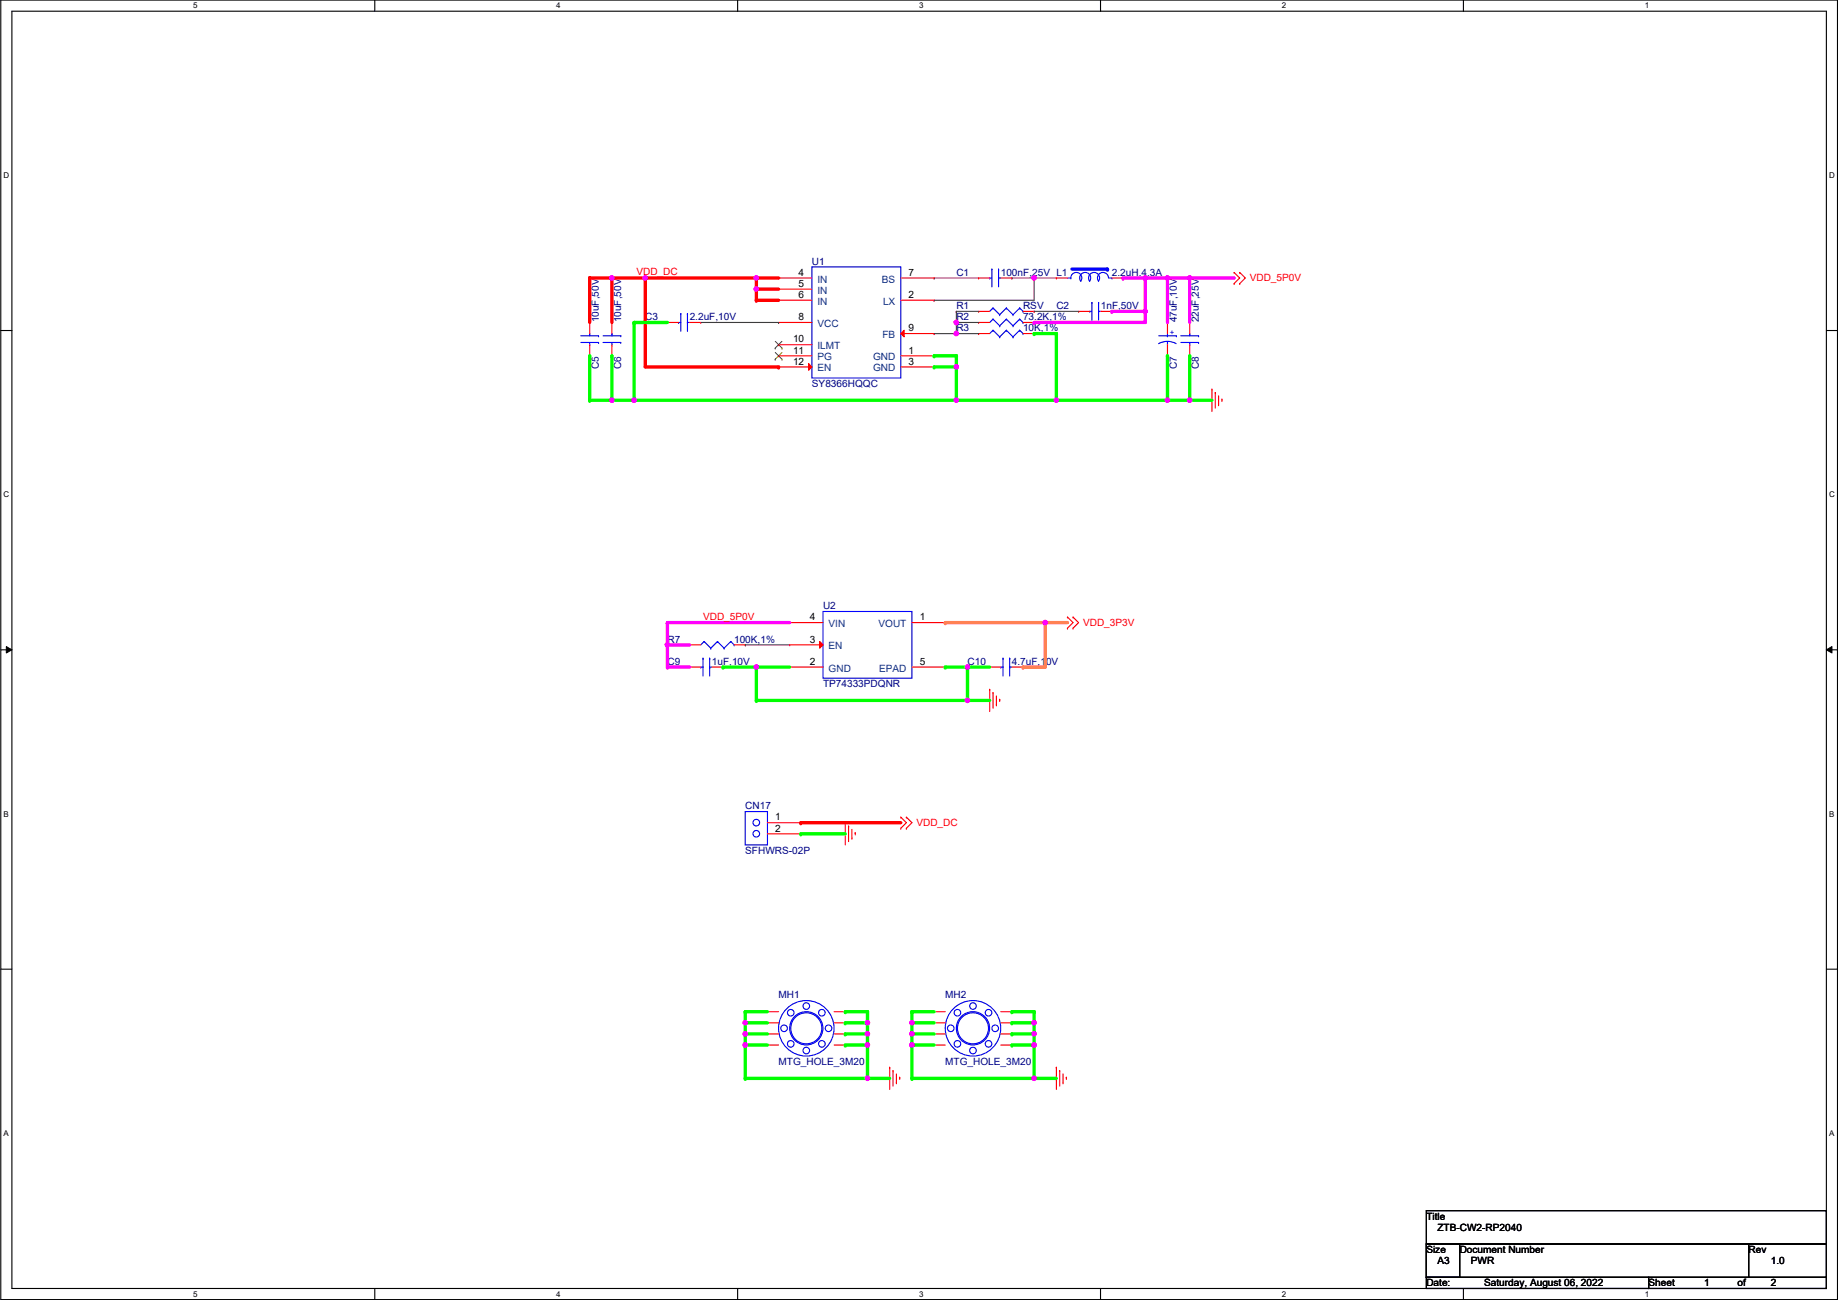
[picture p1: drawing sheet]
<svg xmlns="http://www.w3.org/2000/svg" width="420mm" height="297mm" viewBox="0 0 420 297" stroke-linecap="round" stroke-linejoin="round" font-family="sans-serif">
<defs><g id="words">
<g font-size="2.3" fill="#f00">
<text x="145.5" y="62.9">VDD_DC</text>
<text x="285.7" y="64.3">VDD_5P0V</text>
<text x="160.7" y="141.6">VDD_5P0V</text>
<text x="247.6" y="143">VDD_3P3V</text>
<text x="209.5" y="188.8">VDD_DC</text>
</g>
<g font-size="2.3">
<text x="182.6" y="63">4</text>
<text x="182.6" y="65.5">5</text>
<text x="207.7" y="63">7</text>
<text x="182.6" y="68.1">6</text>
<text x="207.7" y="68.1">2</text>
<text x="182.6" y="73.2">8</text>
<text x="207.7" y="75.7">9</text>
<text x="181.3" y="78.2">10</text>
<text x="181.3" y="80.8">11</text>
<text x="181.3" y="83.3">12</text>
<text x="207.7" y="80.8">1</text>
<text x="207.7" y="83.3">3</text>
<text x="185.1" y="141.7">4</text>
<text x="210.2" y="141.7">1</text>
<text x="185.1" y="146.8">3</text>
<text x="185.1" y="151.9">2</text>
<text x="210.2" y="151.9">5</text>
<text x="177.2" y="187.5">1</text>
<text x="177.2" y="190">2</text>
<text x="326.1" y="278.7">Title</text>
<text x="328.6" y="281.2">ZTB-CW2-RP2040</text>
<text x="326.1" y="286.3">Size</text>
<text x="333.7" y="286.3">Document Number</text>
<text x="399.7" y="286.3">Rev</text>
<text x="326.1" y="293.9">Date:</text>
<text x="328.6" y="288.8">A3</text>
<text x="336.2" y="288.8">PWR</text>
<text x="339.3" y="293.9">Saturday, August 06, 2022</text>
<text x="376.9" y="293.9">Sheet</text>
<text x="389.6" y="293.9">1</text>
<text x="397.2" y="293.9">of</text>
<text x="404.8" y="293.9">2</text>
<text x="404.8" y="288.8">1.0</text>
</g>
<g font-size="2.3" fill="#000080">
<text x="185.6" y="60.5">U1</text>
<text x="218.6" y="63">C1</text>
<text x="228.8" y="63">100nF,25V L1</text>
<text x="254.2" y="63">2.2uH,4.3A</text>
<text x="218.6" y="70.7">R1</text>
<text x="233.9" y="70.7">RSV</text>
<text x="241.5" y="70.7">C2</text>
<text x="251.6" y="70.7">1nF,50V</text>
<text x="136.9" y="73.7" transform="rotate(-90 136.9 73.7)">10uF,50V</text>
<text x="142" y="73.7" transform="rotate(-90 142 73.7)">10uF,50V</text>
<text x="147.5" y="73.2">C3</text>
<text x="157.7" y="73.2">2.2uF,10V</text>
<text x="218.6" y="75.7">R3</text>
<text x="218.6" y="73.2">R2</text>
<text x="233.9" y="75.7">10K,1%</text>
<text x="233.9" y="73.2">73.2K,1%</text>
<text x="269" y="73.7" transform="rotate(-90 269 73.7)">47uF,10V</text>
<text x="274.1" y="73.7" transform="rotate(-90 274.1 73.7)">22uF,25V</text>
<text x="136.9" y="84.3" transform="rotate(-90 136.9 84.3)">C5</text>
<text x="142" y="84.3" transform="rotate(-90 142 84.3)">C6</text>
<text x="185.6" y="88.4">SY8366HQQC</text>
<text x="269" y="84.3" transform="rotate(-90 269 84.3)">C7</text>
<text x="274.1" y="84.3" transform="rotate(-90 274.1 84.3)">C8</text>
<text x="188.1" y="139.2">U2</text>
<text x="152.6" y="146.9">R7</text>
<text x="167.8" y="146.9">100K,1%</text>
<text x="152.6" y="151.9">C9</text>
<text x="162.7" y="151.9">1uF,10V</text>
<text x="221.2" y="151.9">C10</text>
<text x="231.3" y="151.9">4.7uF,10V</text>
<text x="188.1" y="157">TP74333PDQNR</text>
<text x="170.4" y="185">CN17</text>
<text x="170.4" y="195.1">SFHWRS-02P</text>
<text x="178" y="228.1">MH1</text>
<text x="216.1" y="228.1">MH2</text>
<text x="178" y="243.4">MTG_HOLE_3M20</text>
<text x="216.1" y="243.4">MTG_HOLE_3M20</text>
</g>
<g font-size="2.3" fill="#004080">
<text x="186.9" y="64.6">IN</text>
<text x="201.6" y="64.6">BS</text>
<text x="186.9" y="67.1">IN</text>
<text x="186.9" y="69.6">IN</text>
<text x="201.9" y="69.6">LX</text>
<text x="186.9" y="74.7">VCC</text>
<text x="201.7" y="77.3">FB</text>
<text x="186.9" y="79.8">ILMT</text>
<text x="186.9" y="82.3">PG</text>
<text x="199.6" y="82.3">GND</text>
<text x="186.9" y="84.9">EN</text>
<text x="199.6" y="84.9">GND</text>
<text x="189.4" y="143.3">VIN</text>
<text x="200.8" y="143.3">VOUT</text>
<text x="189.4" y="148.4">EN</text>
<text x="189.4" y="153.5">GND</text>
<text x="201" y="153.5">EPAD</text>
</g>
<g font-size="1.8">
<text x="44.2" y="1.9">5</text>
<text x="127.1" y="1.9">4</text>
<text x="210.1" y="1.9">3</text>
<text x="293" y="1.9">2</text>
<text x="376" y="1.9">1</text>
<text x=".8" y="40.7">D</text>
<text x="418.1" y="40.7">D</text>
<text x=".8" y="113.6">C</text>
<text x="418.1" y="113.6">C</text>
<text x=".8" y="186.6">B</text>
<text x="418.1" y="186.6">B</text>
<text x=".8" y="259.5">A</text>
<text x="418.1" y="259.5">A</text>
<text x="44.2" y="296.3">5</text>
<text x="127.1" y="296.3">4</text>
<text x="210.1" y="296.3">3</text>
<text x="293" y="296.3">2</text>
<text x="376" y="296.3">1</text>
</g>
<text font-size="1.8" fill="#00f" x="267.4" y="76.5">+</text>
</g></defs>
<path d="M.2 0h419.8v296.9h-419.8zM2.7 2.6h414.8v291.8h-414.8z" fill="none" stroke="#000" stroke-width=".25"/>
<g fill="#fff">
<path d="M44.2 .3h1v2h-1z"/>
<path d="M44.2 294.7h1v2h-1z"/>
</g>
<path d="M85.7 0v2.6M85.7 294.4v2.5" fill="none" stroke="#000" stroke-width=".25"/>
<g fill="#fff">
<path d="M127.1 .3h1v2h-1z"/>
<path d="M127.1 294.7h1v2h-1z"/>
</g>
<path d="M168.6 0v2.6M168.6 294.4v2.5" fill="none" stroke="#000" stroke-width=".25"/>
<g fill="#fff">
<path d="M210.1 .3h1v2h-1z"/>
<path d="M210.1 294.7h1v2h-1z"/>
</g>
<path d="M251.6 0v2.6M251.6 294.4v2.5" fill="none" stroke="#000" stroke-width=".25"/>
<g fill="#fff">
<path d="M293 .3h1v2h-1z"/>
<path d="M293 294.7h1v2h-1z"/>
</g>
<path d="M334.5 0v2.6M334.5 294.4v2.5" fill="none" stroke="#000" stroke-width=".25"/>
<g fill="#fff">
<path d="M376 .3h1v2h-1z"/>
<path d="M376 294.7h1v2h-1z"/>
<path d="M.8 39h1.3v2.1h-1.3z"/>
<path d="M418.1 39h1.3v2.1h-1.3z"/>
<path d="M.8 112h1.3v2h-1.3z"/>
<path d="M418.1 112h1.3v2h-1.3z"/>
</g>
<path d="M.2 75.5h2.5M417.5 75.5h2.5" fill="none" stroke="#000" stroke-width=".25"/>
<g fill="#fff">
<path d="M.8 185h1.2v2h-1.2z"/>
<path d="M418.1 185h1.2v2h-1.2z"/>
</g>
<path d="M.2 148.5h2.5M417.5 148.5h2.5" fill="none" stroke="#000" stroke-width=".25"/>
<path d="M1.4 147.7l1.3 .8-1.3 .7zM417.5 148.5l1.3-.8v1.5z" fill="#000"/>
<path d="M1.4 147.7l1.3 .8-1.3 .7zM417.5 148.5l1.3-.8v1.5z" fill="none" stroke="#000" stroke-width=".23"/>
<g fill="#fff">
<path d="M.8 257.9h1.2v2h-1.2z"/>
<path d="M418.1 257.9h1.2v2h-1.2z"/>
</g>
<path d="M.2 221.4h2.5M417.5 221.4h2.5M326.1 276.6h91.4v7.6h-91.4zM326.1 284.2h7.6v7.7h-7.6zM326.1 284.2h73.6v7.7h-73.6zM326.1 291.9h50.8v2.5h-50.8zM376.9 291.9h40.6v2.5h-40.6zM399.7 284.2h17.8v7.7h-17.8z" fill="none" stroke="#000" stroke-width=".25"/>
<g fill="none" stroke="#f00" stroke-width=".25">
<path d="M134.8 73.7h.1M134.8 73.7v2.5M134.8 78.8v2.5M223.7 76.2h.1M223.7 76.2h2.5M233.9 76.2h2.5M236.4 76.2h.1M266.9 73.7h.1M266.9 73.7v2.5M266.9 78.8v2.5M272 73.7h.1M272 73.7v2.5"/>
<path d="M272 78.8v2.5M282.1 62.3h.1M282.1 64.8h.1M282.1 62.3l1.3 1.2-1.3 1.3M283.4 62.3h.1M283.4 64.8h.1M283.4 62.3l1.3 1.2-1.3 1.3M134.8 81.3h.1M266.9 81.3h.1M272 81.3h.1M277 88.9h.1M277 88.9v5.1"/>
<path d="M277.8 89.7h.1M277.8 89.7v3.5M278.6 92.5h.1M278.6 90.4v2.1M279.3 91.2h.1M279.3 91.2v.5M157.7 147.3h.1M157.7 147.3h2.5M167.8 147.3h2.6M170.4 147.3h.1M180.5 152.4h.1M180.5 152.4h7.6"/>
<path d="M208.5 142.3h7.6M216.1 142.3h.1M226.2 157.5h.1M226.2 157.5v5.1M227 158.3h.1M227 158.3v3.5M227.8 159v2.1M228.5 159.8h.1M228.5 159.8v.5M244 141h.1M244 143.5h.1M244 141l1.3 1.3-1.3 1.2"/>
<path d="M245.3 141h.1M245.3 143.5h.1M245.3 141l1.3 1.3-1.3 1.2M227.8 161.1h.1M193.2 188h.1M193.2 188v5.1M194 188.7h.1M194 188.7v3.6M194.7 191.5h.1M194.7 189.5v2M195.5 190.3h.1M195.5 190.3v.5"/>
<path d="M205.9 186.7h.1M205.9 189.3h.1M205.9 186.7l1.3 1.3-1.3 1.3M207.2 186.7h.1M207.2 189.3h.1M207.2 186.7l1.3 1.3-1.3 1.3M213.5 231.2h.1M213.5 233.7h.1M213.5 236.2h.1M213.5 238.8h.1M213.5 231.2h2.6M213.5 233.7h2.6"/>
<path d="M213.5 236.2h2.6M213.5 238.8h2.6M228.8 231.2h2.5M228.8 233.7h2.5M228.8 236.2h2.5M228.8 238.8h2.5M231.3 238.8h.1M231.3 236.2h.1M231.3 233.7h.1M231.3 231.2h.1M203.4 243.9h.1M203.4 243.9v5"/>
<path d="M204.1 244.6h.1M204.1 244.6v3.6M204.9 247.4h.1M204.9 245.4v2M205.7 246.1h.1M205.7 246.1v.6M241.5 243.9h.1M241.5 243.9v5M242.2 244.6h.1M242.2 244.6v3.6M243 247.4h.1M243 245.4v2"/>
<path d="M243.8 246.1h.1M243.8 246.1v.6"/>
</g>
<g fill="none" stroke="#00f" stroke-width=".25">
<path d="M132.8 78.3h4M132.8 76.7h4M134.8 76.2h.1M134.8 78.8h.1M134.8 76.2v.5M134.8 78.3v.5M136.8 78.3h.1M136.8 76.7h.1M227 75.5h.1M227 75.5l-.8 .7M227 75.5l1.5 1.5M228.5 77h.1"/>
<path d="M230 75.5h.1M230 75.5l-1.5 1.5M230 75.5l1.6 1.5M231.6 77h.1M233.1 75.5h.1M233.1 75.5l-1.5 1.5M233.1 75.5l.8 .7M233.9 76.2h.1M264.8 76.7h4.1M266.9 78l1.2 .2 .8 .3M266.9 78l-1.3 .2-.8 .3M266.9 78.8h.1"/>
<path d="M266.9 76.7h.1M266.9 76.2v.5M266.9 78v.8M268.9 76.7h.1M269.9 78.3h4.1M269.9 76.7h4.1M272 76.2h.1M272 78.8h.1M272 76.2v.5M272 78.3v.5M274 78.3h.1M274 76.7h.1"/>
<path d="M188.1 139.7h20.4v15.3h-20.4zM161 146.6h.1M161 146.6l-.8 .7M161 146.6l1.5 1.5M162.5 148.1h.1M164 146.6h.1M164 146.6l-1.5 1.5M164 146.6l1.5 1.5M165.5 148.1h.1M167.1 146.6h.1M167.1 146.6l-1.6 1.5M167.1 146.6l.7 .7"/>
<path d="M167.8 147.3h.1"/>
<circle cx="217.3" cy="235" r=".76"/>
<circle cx="218.9" cy="238.5" r=".76"/>
<circle cx="218.9" cy="231.4" r=".76"/>
<circle cx="222.4" cy="235" r="3.5"/>
<circle cx="222.4" cy="229.9" r=".76"/>
<circle cx="222.4" cy="235" r="3.8"/>
<circle cx="222.4" cy="235" r="6.3"/>
<circle cx="226" cy="231.4" r=".76"/>
<circle cx="226" cy="238.5" r=".76"/>
<circle cx="227.5" cy="235" r=".76"/>
<circle cx="222.4" cy="240" r=".76"/>
</g>
<path d="M187.4 146.6l.7 .7-.7 .8z" fill="#f00"/>
<g fill="none" stroke="#f00" stroke-width=".25">
<path d="M152.6 73.7h.1M152.6 73.7h2.5M157.7 73.7h2.5M160.2 73.7h.1M223.7 71.1h.1M223.7 71.1h2.5M233.9 71.1h2.5M236.4 71.1h.1M246.6 71.1h.1M246.6 71.1h2.5M251.6 71.1h2.6M254.2 71.1h.1"/>
<path d="M157.7 152.4h.1M157.7 152.4h2.5M162.7 152.4h2.6M165.3 152.4h.1M180.5 147.3h.1M180.5 142.3h.1M180.5 147.3h7.6M180.5 142.3h7.6M187.4 146.6l.7 .7-.7 .8zM208.5 152.4h7.6M216.1 152.4h.1M175.4 231.2h.1"/>
<path d="M175.4 233.7h.1M175.4 236.2h.1M175.4 238.8h.1M175.4 231.2h2.6M175.4 233.7h2.6M175.4 236.2h2.6M175.4 238.8h2.6M190.7 231.2h2.5M190.7 233.7h2.5M190.7 236.2h2.5M190.7 238.8h2.5M193.2 238.8h.1"/>
<path d="M193.2 236.2h.1M193.2 233.7h.1M193.2 231.2h.1"/>
</g>
<g fill="none" stroke="#00f" stroke-width=".25">
<path d="M155.1 73.7h.1M155.1 73.7h.5M155.6 71.6h.1M155.6 71.6v4.1M157.2 71.6h.1M157.2 73.7h.1M157.2 73.7h.5M157.2 71.6v4.1M227 70.4h.1M227 70.4l-.8 .7M227 70.4l1.5 1.5M228.5 71.9h.1"/>
<path d="M230 70.4h.1M230 70.4l-1.5 1.5M230 70.4l1.6 1.5M231.6 71.9h.1M233.1 70.4h.1M233.1 70.4l-1.5 1.5M233.1 70.4l.8 .7M233.9 71.1h.1M244 63.5h.8M244.8 63.5h.1M249.1 71.1h.1M249.1 71.1h.5"/>
<path d="M249.6 69.1h.1M249.6 69.1v4.1M251.1 69.1h.1M251.1 71.1h.1M251.1 71.1h.5M251.1 69.1v4.1M253.4 63.5h.8M254.2 63.5h.1M160.2 152.4h.1M160.2 152.4h.5M160.7 150.4h.1M160.7 150.4v4.1"/>
<path d="M162.2 150.4h.1M162.2 152.4h.1M162.2 152.4h.5M162.2 150.4v4.1"/>
<circle cx="179.2" cy="235" r=".76"/>
<circle cx="180.8" cy="231.4" r=".76"/>
<circle cx="180.8" cy="238.5" r=".76"/>
<circle cx="184.3" cy="235" r="3.5"/>
<circle cx="184.3" cy="229.9" r=".76"/>
<circle cx="184.3" cy="235" r="3.8"/>
<circle cx="184.3" cy="235" r="6.3"/>
<circle cx="187.9" cy="231.4" r=".76"/>
<circle cx="187.9" cy="238.5" r=".76"/>
<circle cx="189.4" cy="235" r=".76"/>
<circle cx="184.3" cy="240" r=".76"/>
</g>
<path d="M245 61.5h8.2" fill="none" stroke="#00f" stroke-width=".76"/>
<circle cx="253.2" cy="61.5" r=".38" fill="#00f"/>
<g fill="none" stroke="#00f" stroke-width=".25">
<path d="M185.6 61h20.3v25.4h-20.3zM226.2 63.5h.1M226.2 63.5h.5M226.7 61.5h.1M226.7 61.5v4.1M228.3 61.5h.1M228.3 63.5h.1M228.3 63.5h.5M228.3 61.5v4.1M244.8 63.5a1.26 1.26 0 0 1 1.6-1.2 1.26 1.26 0 0 1 .6 2 1.26 1.26 0 0 1 .2-1.7 1.26 1.26 0 0 1 1.7 0 1.26 1.26 0 0 1 .2 1.7 1.26 1.26 0 0 1 .1-1.7 1.26 1.26 0 0 1 1.7 0 1.26 1.26 0 0 1 .2 1.7 1.27 1.27 0 0 1 .6-2 1.27 1.27 0 0 1 1.7 1.2M228.8 152.4h.1M228.8 152.4h.5"/>
<path d="M229.3 150.4h.1M229.3 150.4v4.1M230.8 150.4h.1M230.8 152.4h.1M230.8 152.4h.5M230.8 150.4v4.1"/>
</g>
<g fill="none" stroke="#f00" stroke-width=".25">
<path d="M178 63.5h.1M178 66.1h.1M178 68.6h.1M178 73.7h.1M178 63.5h7.6M178 68.6h7.6M178 66.1h7.6M178 73.7h7.6M205.9 63.5h7.6M205.9 68.6h7.6M213.5 68.6h.1M213.5 63.5h.1"/>
<path d="M223.7 63.5h.1M223.7 63.5h2.5M228.8 63.5h2.5M231.3 63.5h.1M241.5 63.5h.1M241.5 63.5h2.5M254.2 63.5h2.5M256.7 63.5h.1M205.9 81.3h7.6M205.9 83.8h7.6M213.5 81.3h.1M213.5 83.8h.1"/>
<path d="M226.2 152.4h.1M226.2 152.4h2.6M231.3 152.4h2.6M233.9 152.4h.1"/>
</g>
<path d="M205.9 76.2l.8-.7v1.5z" fill="#f00"/>
<path d="M178 78.8h.1M178 78.8h7.6M205.9 76.2l.8-.7v1.5zM205.9 76.2h7.6M213.5 76.2h.1M178 81.3h.1M178 81.3h7.6" fill="none" stroke="#f00" stroke-width=".25"/>
<path d="M177.2 79.5h.1M177.2 78l1.6 1.5M178.7 78l-1.5 1.5M178.8 79.5h.1M177.2 82.1h.1M177.2 80.5l1.6 1.6M178.7 80.5l-1.5 1.6M178.8 82.1h.1" fill="none" stroke="#804000" stroke-width=".23"/>
<path d="M184.8 83.1l.8 .7-.8 .8z" fill="#f00"/>
<g fill="none" stroke="#f00" stroke-width=".25">
<path d="M139.9 73.7h.1M139.9 73.7v2.5M139.9 78.8v2.5M223.7 73.7h.1M223.7 73.7h2.5M233.9 73.7h2.5M236.4 73.7h.1M139.9 81.3h.1M178 83.8h.1M178 83.8h7.6M184.8 83.1l.8 .7-.8 .8zM175.4 188h7.7"/>
<path d="M175.4 190.5h7.7M183.1 188h.1M183.1 190.5h.1"/>
</g>
<g fill="none" stroke="#00f" stroke-width=".25">
<path d="M137.8 78.3h4.1M137.8 76.7h4.1M139.9 76.2h.1M139.9 78.8h.1M139.9 76.2v.5M139.9 78.3v.5M141.9 78.3h.1M141.9 76.7h.1M227 72.9h.1M227 72.9l-.8 .8M227 72.9l1.5 1.5M228.5 74.4h.1"/>
<path d="M230 72.9h.1M230 72.9l-1.5 1.5M230 72.9l1.6 1.5M231.6 74.4h.1M233.1 72.9h.1M233.1 72.9l-1.5 1.5M233.1 72.9l.8 .8M233.9 73.7h.1M170.4 185.4h5v7.7h-5z"/>
<circle cx="172.9" cy="188" r=".76"/>
<circle cx="172.9" cy="190.5" r=".76"/>
</g>
<path d="M134.8 63.5v10.2" fill="none" stroke="#f00" stroke-width=".76"/>
<circle cx="134.8" cy="63.5" r=".38" fill="#f00"/>
<path d="M134.8 63.5h5.1" fill="none" stroke="#f00" stroke-width=".76"/>
<circle cx="134.8" cy="63.5" r=".38" fill="#f00"/>
<path d="M139.9 63.5v10.2" fill="none" stroke="#f00" stroke-width=".76"/>
<circle cx="139.9" cy="63.5" r=".38" fill="#f00"/>
<circle cx="139.9" cy="63.5" r=".5" fill="#f0f"/>
<circle cx="139.9" cy="63.5" r=".5" fill="none" stroke="#f0f" stroke-width=".25"/>
<path d="M139.9 63.5h7.6" fill="none" stroke="#f00" stroke-width=".76"/>
<circle cx="139.9" cy="63.5" r=".38" fill="#f00"/>
<path d="M147.5 63.5v20.3" fill="none" stroke="#f00" stroke-width=".76"/>
<circle cx="147.5" cy="63.5" r=".38" fill="#f00"/>
<circle cx="147.5" cy="63.5" r=".5" fill="#f0f"/>
<circle cx="147.5" cy="63.5" r=".5" fill="none" stroke="#f0f" stroke-width=".25"/>
<path d="M147.5 63.5h25.4" fill="none" stroke="#f00" stroke-width=".76"/>
<circle cx="147.5" cy="63.5" r=".38" fill="#f00"/>
<circle cx="172.9" cy="63.5" r=".5" fill="#f0f"/>
<circle cx="172.9" cy="63.5" r=".5" fill="none" stroke="#f0f" stroke-width=".25"/>
<path d="M172.9 63.5v2.6" fill="none" stroke="#f00" stroke-width=".76"/>
<circle cx="172.9" cy="63.5" r=".38" fill="#f00"/>
<circle cx="172.9" cy="66" r=".5" fill="#f0f"/>
<circle cx="172.9" cy="66" r=".5" fill="none" stroke="#f0f" stroke-width=".25"/>
<path d="M172.9 63.5h5.1" fill="none" stroke="#f00" stroke-width=".76"/>
<circle cx="172.9" cy="63.5" r=".38" fill="#f00"/>
<path d="M213.5 63.5h.1M213.5 63.5h10.2M231.3 63.5h.1M231.3 63.5h10.2M236.4 63.5h.1" fill="none" stroke="#800040" stroke-width=".25"/>
<circle cx="236.4" cy="63.5" r=".5" fill="#f0f"/>
<circle cx="236.4" cy="63.5" r=".5" fill="none" stroke="#f0f" stroke-width=".25"/>
<path d="M236.4 63.5h.1M236.4 63.5v5.1" fill="none" stroke="#800040" stroke-width=".25"/>
<path d="M256.7 63.5h5.1" fill="none" stroke="#f0f" stroke-width=".76"/>
<circle cx="256.7" cy="63.5" r=".38" fill="#f0f"/>
<path d="M261.8 63.5v7.6" fill="none" stroke="#f0f" stroke-width=".76"/>
<circle cx="261.8" cy="63.5" r=".38" fill="#f0f"/>
<circle cx="261.8" cy="71.1" r=".5" fill="#f0f"/>
<circle cx="261.8" cy="71.1" r=".5" fill="none" stroke="#f0f" stroke-width=".25"/>
<path d="M261.8 63.5h5.1" fill="none" stroke="#f0f" stroke-width=".76"/>
<circle cx="261.8" cy="63.5" r=".38" fill="#f0f"/>
<circle cx="266.9" cy="63.5" r=".5" fill="#f0f"/>
<circle cx="266.9" cy="63.5" r=".5" fill="none" stroke="#f0f" stroke-width=".25"/>
<circle cx="261.8" cy="63.5" r=".5" fill="#f0f"/>
<circle cx="261.8" cy="63.5" r=".5" fill="none" stroke="#f0f" stroke-width=".25"/>
<path d="M266.9 63.5v10.2" fill="none" stroke="#f0f" stroke-width=".76"/>
<circle cx="266.9" cy="63.5" r=".38" fill="#f0f"/>
<path d="M266.9 63.5h5.1" fill="none" stroke="#f0f" stroke-width=".76"/>
<circle cx="266.9" cy="63.5" r=".38" fill="#f0f"/>
<path d="M272 63.5h10.1" fill="none" stroke="#f0f" stroke-width=".76"/>
<circle cx="272" cy="63.5" r=".38" fill="#f0f"/>
<path d="M272 63.5v10.2" fill="none" stroke="#f0f" stroke-width=".76"/>
<circle cx="272" cy="63.5" r=".38" fill="#f0f"/>
<circle cx="271.9" cy="63.5" r=".5" fill="#f0f"/>
<circle cx="271.9" cy="63.5" r=".5" fill="none" stroke="#f0f" stroke-width=".25"/>
<path d="M172.9 66.1v2.5" fill="none" stroke="#f00" stroke-width=".76"/>
<circle cx="172.9" cy="66.1" r=".38" fill="#f00"/>
<path d="M172.9 66.1h5.1" fill="none" stroke="#f00" stroke-width=".76"/>
<circle cx="172.9" cy="66.1" r=".38" fill="#f00"/>
<path d="M172.9 68.6h5.1" fill="none" stroke="#f00" stroke-width=".76"/>
<circle cx="172.9" cy="68.6" r=".38" fill="#f00"/>
<path d="M213.5 68.6h.1M213.5 68.6h22.9M218.6 71.1h.1M218.6 71.1h5.1M218.6 71.1v2.6M236.4 71.1h.1M236.4 71.1h10.2" fill="none" stroke="#800040" stroke-width=".25"/>
<path d="M254.2 71.1h7.6" fill="none" stroke="#f0f" stroke-width=".76"/>
<circle cx="254.2" cy="71.1" r=".38" fill="#f0f"/>
<path d="M261.8 71.1v2.6" fill="none" stroke="#f0f" stroke-width=".76"/>
<circle cx="261.8" cy="71.1" r=".38" fill="#f0f"/>
<path d="M145 73.7h7.6" fill="none" stroke="#0f0" stroke-width=".76"/>
<circle cx="145" cy="73.7" r=".38" fill="#0f0"/>
<path d="M145 73.7v17.8" fill="none" stroke="#0f0" stroke-width=".76"/>
<circle cx="145" cy="73.7" r=".38" fill="#0f0"/>
<path d="M160.2 73.7h17.8M178 73.7h.1M218.6 73.7h.1M218.6 73.7v2.5" fill="none" stroke="#800040" stroke-width=".25"/>
<circle cx="218.6" cy="73.7" r=".5" fill="#f0f"/>
<circle cx="218.6" cy="73.7" r=".5" fill="none" stroke="#f0f" stroke-width=".25"/>
<path d="M218.6 73.7h.1M218.6 73.7h5.1" fill="none" stroke="#800040" stroke-width=".25"/>
<path d="M236.4 73.7h25.4" fill="none" stroke="#f0f" stroke-width=".76"/>
<circle cx="236.4" cy="73.7" r=".38" fill="#f0f"/>
<path d="M213.5 76.2h.1M213.5 76.2h5.1" fill="none" stroke="#800040" stroke-width=".25"/>
<circle cx="218.6" cy="76.2" r=".5" fill="#f0f"/>
<circle cx="218.6" cy="76.2" r=".5" fill="none" stroke="#f0f" stroke-width=".25"/>
<path d="M218.6 76.2h.1M218.6 76.2h5.1" fill="none" stroke="#800040" stroke-width=".25"/>
<path d="M236.4 76.2h5.1" fill="none" stroke="#0f0" stroke-width=".76"/>
<circle cx="236.4" cy="76.2" r=".38" fill="#0f0"/>
<path d="M241.5 76.2v15.3" fill="none" stroke="#0f0" stroke-width=".76"/>
<circle cx="241.5" cy="76.2" r=".38" fill="#0f0"/>
<circle cx="241.5" cy="91.4" r=".5" fill="#f0f"/>
<circle cx="241.5" cy="91.4" r=".5" fill="none" stroke="#f0f" stroke-width=".25"/>
<path d="M134.8 81.3v10.2" fill="none" stroke="#0f0" stroke-width=".76"/>
<circle cx="134.8" cy="81.3" r=".38" fill="#0f0"/>
<path d="M139.9 81.3v10.2" fill="none" stroke="#0f0" stroke-width=".76"/>
<circle cx="139.9" cy="81.3" r=".38" fill="#0f0"/>
<circle cx="139.9" cy="91.4" r=".5" fill="#f0f"/>
<circle cx="139.9" cy="91.4" r=".5" fill="none" stroke="#f0f" stroke-width=".25"/>
<path d="M213.5 81.3h5.1" fill="none" stroke="#0f0" stroke-width=".76"/>
<circle cx="213.5" cy="81.3" r=".38" fill="#0f0"/>
<path d="M218.6 81.3v2.5" fill="none" stroke="#0f0" stroke-width=".76"/>
<circle cx="218.6" cy="81.3" r=".38" fill="#0f0"/>
<circle cx="218.6" cy="83.8" r=".5" fill="#f0f"/>
<circle cx="218.6" cy="83.8" r=".5" fill="none" stroke="#f0f" stroke-width=".25"/>
<path d="M266.9 81.3v10.2" fill="none" stroke="#0f0" stroke-width=".76"/>
<circle cx="266.9" cy="81.3" r=".38" fill="#0f0"/>
<path d="M272 81.3v10.2" fill="none" stroke="#0f0" stroke-width=".76"/>
<circle cx="272" cy="81.3" r=".38" fill="#0f0"/>
<path d="M147.5 83.8h30.5" fill="none" stroke="#f00" stroke-width=".76"/>
<circle cx="178" cy="83.8" r=".38" fill="#f00"/>
<path d="M213.5 83.8h5.1" fill="none" stroke="#0f0" stroke-width=".76"/>
<circle cx="213.5" cy="83.8" r=".38" fill="#0f0"/>
<path d="M218.6 83.8v7.7" fill="none" stroke="#0f0" stroke-width=".76"/>
<circle cx="218.6" cy="83.8" r=".38" fill="#0f0"/>
<path d="M134.8 91.5h5.1" fill="none" stroke="#0f0" stroke-width=".76"/>
<circle cx="134.8" cy="91.5" r=".38" fill="#0f0"/>
<path d="M139.9 91.5h5.1" fill="none" stroke="#0f0" stroke-width=".76"/>
<circle cx="139.9" cy="91.5" r=".38" fill="#0f0"/>
<path d="M145 91.5h73.6" fill="none" stroke="#0f0" stroke-width=".76"/>
<circle cx="145" cy="91.5" r=".38" fill="#0f0"/>
<circle cx="218.6" cy="91.4" r=".5" fill="#f0f"/>
<circle cx="218.6" cy="91.4" r=".5" fill="none" stroke="#f0f" stroke-width=".25"/>
<circle cx="144.9" cy="91.4" r=".5" fill="#f0f"/>
<circle cx="144.9" cy="91.4" r=".5" fill="none" stroke="#f0f" stroke-width=".25"/>
<path d="M218.6 91.5h22.9" fill="none" stroke="#0f0" stroke-width=".76"/>
<circle cx="218.6" cy="91.5" r=".38" fill="#0f0"/>
<path d="M241.5 91.5h25.4" fill="none" stroke="#0f0" stroke-width=".76"/>
<circle cx="241.5" cy="91.5" r=".38" fill="#0f0"/>
<circle cx="266.9" cy="91.4" r=".5" fill="#f0f"/>
<circle cx="266.9" cy="91.4" r=".5" fill="none" stroke="#f0f" stroke-width=".25"/>
<path d="M266.9 91.5h5.1" fill="none" stroke="#0f0" stroke-width=".76"/>
<circle cx="266.9" cy="91.5" r=".38" fill="#0f0"/>
<path d="M272 91.5h5" fill="none" stroke="#0f0" stroke-width=".76"/>
<circle cx="272" cy="91.5" r=".38" fill="#0f0"/>
<circle cx="271.9" cy="91.4" r=".5" fill="#f0f"/>
<circle cx="271.9" cy="91.4" r=".5" fill="none" stroke="#f0f" stroke-width=".25"/>
<path d="M170.4 147.3h.1M170.4 147.3h10.1" fill="none" stroke="#800040" stroke-width=".25"/>
<path d="M152.6 142.3h27.9" fill="none" stroke="#f0f" stroke-width=".76"/>
<circle cx="152.6" cy="142.3" r=".38" fill="#f0f"/>
<path d="M152.6 142.3v5" fill="none" stroke="#f0f" stroke-width=".76"/>
<circle cx="152.6" cy="142.3" r=".38" fill="#f0f"/>
<path d="M152.6 147.3h5.1" fill="none" stroke="#f0f" stroke-width=".76"/>
<circle cx="152.6" cy="147.3" r=".38" fill="#f0f"/>
<path d="M152.6 147.3v5.1" fill="none" stroke="#f0f" stroke-width=".76"/>
<circle cx="152.6" cy="147.3" r=".38" fill="#f0f"/>
<circle cx="152.6" cy="147.3" r=".5" fill="#f0f"/>
<circle cx="152.6" cy="147.3" r=".5" fill="none" stroke="#f0f" stroke-width=".25"/>
<path d="M152.6 152.4h5.1" fill="none" stroke="#f0f" stroke-width=".76"/>
<circle cx="152.6" cy="152.4" r=".38" fill="#f0f"/>
<path d="M165.3 152.4h7.6" fill="none" stroke="#0f0" stroke-width=".76"/>
<circle cx="165.3" cy="152.4" r=".38" fill="#0f0"/>
<circle cx="172.9" cy="152.4" r=".5" fill="#f0f"/>
<circle cx="172.9" cy="152.4" r=".5" fill="none" stroke="#f0f" stroke-width=".25"/>
<path d="M172.9 152.4v7.6" fill="none" stroke="#0f0" stroke-width=".76"/>
<circle cx="172.9" cy="152.4" r=".38" fill="#0f0"/>
<path d="M172.9 152.4h7.6" fill="none" stroke="#0f0" stroke-width=".76"/>
<circle cx="172.9" cy="152.4" r=".38" fill="#0f0"/>
<path d="M172.9 160h48.3" fill="none" stroke="#0f0" stroke-width=".76"/>
<circle cx="172.9" cy="160" r=".38" fill="#0f0"/>
<circle cx="221.1" cy="160" r=".5" fill="#f0f"/>
<circle cx="221.1" cy="160" r=".5" fill="none" stroke="#f0f" stroke-width=".25"/>
<path d="M221.2 152.4v7.6" fill="none" stroke="#0f0" stroke-width=".76"/>
<circle cx="221.2" cy="152.4" r=".38" fill="#0f0"/>
<circle cx="221.1" cy="152.4" r=".5" fill="#f0f"/>
<circle cx="221.1" cy="152.4" r=".5" fill="none" stroke="#f0f" stroke-width=".25"/>
<path d="M216.1 152.4h5.1" fill="none" stroke="#0f0" stroke-width=".76"/>
<circle cx="216.1" cy="152.4" r=".38" fill="#0f0"/>
<path d="M216.1 142.3h22.8" fill="none" stroke="#ff8040" stroke-width=".76"/>
<circle cx="216.1" cy="142.3" r=".38" fill="#ff8040"/>
<path d="M221.2 152.4h5" fill="none" stroke="#0f0" stroke-width=".76"/>
<circle cx="221.2" cy="152.4" r=".38" fill="#0f0"/>
<path d="M221.2 160h5" fill="none" stroke="#0f0" stroke-width=".76"/>
<circle cx="221.2" cy="160" r=".38" fill="#0f0"/>
<path d="M233.9 152.4h5" fill="none" stroke="#ff8040" stroke-width=".76"/>
<circle cx="233.9" cy="152.4" r=".38" fill="#ff8040"/>
<path d="M238.9 142.3v10.1" fill="none" stroke="#ff8040" stroke-width=".76"/>
<circle cx="238.9" cy="142.3" r=".38" fill="#ff8040"/>
<circle cx="238.9" cy="142.2" r=".5" fill="#f0f"/>
<circle cx="238.9" cy="142.2" r=".5" fill="none" stroke="#f0f" stroke-width=".25"/>
<path d="M238.9 142.3h5.1" fill="none" stroke="#ff8040" stroke-width=".76"/>
<circle cx="238.9" cy="142.3" r=".38" fill="#ff8040"/>
<path d="M170.4 231.2h5" fill="none" stroke="#0f0" stroke-width=".76"/>
<circle cx="170.4" cy="231.2" r=".38" fill="#0f0"/>
<path d="M170.4 231.2v2.5" fill="none" stroke="#0f0" stroke-width=".76"/>
<circle cx="170.4" cy="231.2" r=".38" fill="#0f0"/>
<circle cx="170.3" cy="233.7" r=".5" fill="#f0f"/>
<circle cx="170.3" cy="233.7" r=".5" fill="none" stroke="#f0f" stroke-width=".25"/>
<path d="M193.2 231.2h5.1" fill="none" stroke="#0f0" stroke-width=".76"/>
<circle cx="193.2" cy="231.2" r=".38" fill="#0f0"/>
<path d="M198.3 231.2v2.5" fill="none" stroke="#0f0" stroke-width=".76"/>
<circle cx="198.3" cy="231.2" r=".38" fill="#0f0"/>
<circle cx="198.3" cy="233.7" r=".5" fill="#f0f"/>
<circle cx="198.3" cy="233.7" r=".5" fill="none" stroke="#f0f" stroke-width=".25"/>
<path d="M208.5 231.2v2.5" fill="none" stroke="#0f0" stroke-width=".76"/>
<circle cx="208.5" cy="231.2" r=".38" fill="#0f0"/>
<path d="M208.5 231.2h5" fill="none" stroke="#0f0" stroke-width=".76"/>
<circle cx="208.5" cy="231.2" r=".38" fill="#0f0"/>
<path d="M231.3 231.2h5.1" fill="none" stroke="#0f0" stroke-width=".76"/>
<circle cx="231.3" cy="231.2" r=".38" fill="#0f0"/>
<path d="M236.4 231.2v2.5" fill="none" stroke="#0f0" stroke-width=".76"/>
<circle cx="236.4" cy="231.2" r=".38" fill="#0f0"/>
<path d="M170.4 233.7h5" fill="none" stroke="#0f0" stroke-width=".76"/>
<circle cx="170.4" cy="233.7" r=".38" fill="#0f0"/>
<path d="M170.4 233.7v2.5" fill="none" stroke="#0f0" stroke-width=".76"/>
<circle cx="170.4" cy="233.7" r=".38" fill="#0f0"/>
<path d="M193.2 233.7h5.1" fill="none" stroke="#0f0" stroke-width=".76"/>
<circle cx="193.2" cy="233.7" r=".38" fill="#0f0"/>
<path d="M198.3 233.7v2.5" fill="none" stroke="#0f0" stroke-width=".76"/>
<circle cx="198.3" cy="233.7" r=".38" fill="#0f0"/>
<path d="M208.5 233.7h5" fill="none" stroke="#0f0" stroke-width=".76"/>
<circle cx="208.5" cy="233.7" r=".38" fill="#0f0"/>
<circle cx="208.4" cy="233.7" r=".5" fill="#f0f"/>
<circle cx="208.4" cy="233.7" r=".5" fill="none" stroke="#f0f" stroke-width=".25"/>
<path d="M208.5 233.7v2.5" fill="none" stroke="#0f0" stroke-width=".76"/>
<circle cx="208.5" cy="233.7" r=".38" fill="#0f0"/>
<path d="M231.3 233.7h5.1" fill="none" stroke="#0f0" stroke-width=".76"/>
<circle cx="231.3" cy="233.7" r=".38" fill="#0f0"/>
<path d="M236.4 233.7v2.5" fill="none" stroke="#0f0" stroke-width=".76"/>
<circle cx="236.4" cy="233.7" r=".38" fill="#0f0"/>
<circle cx="236.4" cy="236.2" r=".5" fill="#f0f"/>
<circle cx="236.4" cy="236.2" r=".5" fill="none" stroke="#f0f" stroke-width=".25"/>
<circle cx="236.4" cy="233.7" r=".5" fill="#f0f"/>
<circle cx="236.4" cy="233.7" r=".5" fill="none" stroke="#f0f" stroke-width=".25"/>
<path d="M170.4 236.2h5" fill="none" stroke="#0f0" stroke-width=".76"/>
<circle cx="170.4" cy="236.2" r=".38" fill="#0f0"/>
<path d="M170.4 236.2v2.6" fill="none" stroke="#0f0" stroke-width=".76"/>
<circle cx="170.4" cy="236.2" r=".38" fill="#0f0"/>
<circle cx="170.3" cy="236.2" r=".5" fill="#f0f"/>
<circle cx="170.3" cy="236.2" r=".5" fill="none" stroke="#f0f" stroke-width=".25"/>
<path d="M193.2 236.2h5.1" fill="none" stroke="#0f0" stroke-width=".76"/>
<circle cx="193.2" cy="236.2" r=".38" fill="#0f0"/>
<circle cx="198.3" cy="236.2" r=".5" fill="#f0f"/>
<circle cx="198.3" cy="236.2" r=".5" fill="none" stroke="#f0f" stroke-width=".25"/>
<path d="M198.3 236.2v2.6" fill="none" stroke="#0f0" stroke-width=".76"/>
<circle cx="198.3" cy="236.2" r=".38" fill="#0f0"/>
<path d="M208.5 236.2h5" fill="none" stroke="#0f0" stroke-width=".76"/>
<circle cx="208.5" cy="236.2" r=".38" fill="#0f0"/>
<circle cx="208.4" cy="236.2" r=".5" fill="#f0f"/>
<circle cx="208.4" cy="236.2" r=".5" fill="none" stroke="#f0f" stroke-width=".25"/>
<path d="M208.5 236.2v2.6" fill="none" stroke="#0f0" stroke-width=".76"/>
<circle cx="208.5" cy="236.2" r=".38" fill="#0f0"/>
<path d="M231.3 236.2h5.1" fill="none" stroke="#0f0" stroke-width=".76"/>
<circle cx="231.3" cy="236.2" r=".38" fill="#0f0"/>
<path d="M236.4 236.2v2.6" fill="none" stroke="#0f0" stroke-width=".76"/>
<circle cx="236.4" cy="236.2" r=".38" fill="#0f0"/>
<path d="M170.4 238.8h5" fill="none" stroke="#0f0" stroke-width=".76"/>
<circle cx="170.4" cy="238.8" r=".38" fill="#0f0"/>
<path d="M170.4 238.8v7.6" fill="none" stroke="#0f0" stroke-width=".76"/>
<circle cx="170.4" cy="238.8" r=".38" fill="#0f0"/>
<circle cx="170.3" cy="238.8" r=".5" fill="#f0f"/>
<circle cx="170.3" cy="238.8" r=".5" fill="none" stroke="#f0f" stroke-width=".25"/>
<path d="M193.2 238.8h5.1" fill="none" stroke="#0f0" stroke-width=".76"/>
<circle cx="193.2" cy="238.8" r=".38" fill="#0f0"/>
<path d="M198.3 238.8v7.6" fill="none" stroke="#0f0" stroke-width=".76"/>
<circle cx="198.3" cy="238.8" r=".38" fill="#0f0"/>
<circle cx="198.3" cy="246.4" r=".5" fill="#f0f"/>
<circle cx="198.3" cy="246.4" r=".5" fill="none" stroke="#f0f" stroke-width=".25"/>
<circle cx="198.3" cy="238.8" r=".5" fill="#f0f"/>
<circle cx="198.3" cy="238.8" r=".5" fill="none" stroke="#f0f" stroke-width=".25"/>
<path d="M208.5 238.8h5" fill="none" stroke="#0f0" stroke-width=".76"/>
<circle cx="208.5" cy="238.8" r=".38" fill="#0f0"/>
<circle cx="208.4" cy="238.8" r=".5" fill="#f0f"/>
<circle cx="208.4" cy="238.8" r=".5" fill="none" stroke="#f0f" stroke-width=".25"/>
<path d="M208.5 238.8v7.6" fill="none" stroke="#0f0" stroke-width=".76"/>
<circle cx="208.5" cy="238.8" r=".38" fill="#0f0"/>
<path d="M231.3 238.8h5.1" fill="none" stroke="#0f0" stroke-width=".76"/>
<circle cx="231.3" cy="238.8" r=".38" fill="#0f0"/>
<path d="M236.4 238.8v7.6" fill="none" stroke="#0f0" stroke-width=".76"/>
<circle cx="236.4" cy="238.8" r=".38" fill="#0f0"/>
<circle cx="236.4" cy="238.8" r=".5" fill="#f0f"/>
<circle cx="236.4" cy="238.8" r=".5" fill="none" stroke="#f0f" stroke-width=".25"/>
<path d="M170.4 246.4h27.9" fill="none" stroke="#0f0" stroke-width=".76"/>
<circle cx="170.4" cy="246.4" r=".38" fill="#0f0"/>
<path d="M198.3 246.4h5.1" fill="none" stroke="#0f0" stroke-width=".76"/>
<circle cx="198.3" cy="246.4" r=".38" fill="#0f0"/>
<path d="M208.5 246.4h27.9" fill="none" stroke="#0f0" stroke-width=".76"/>
<circle cx="208.5" cy="246.4" r=".38" fill="#0f0"/>
<circle cx="236.4" cy="246.4" r=".5" fill="#f0f"/>
<circle cx="236.4" cy="246.4" r=".5" fill="none" stroke="#f0f" stroke-width=".25"/>
<path d="M236.4 246.4h5.1" fill="none" stroke="#0f0" stroke-width=".76"/>
<circle cx="236.4" cy="246.4" r=".38" fill="#0f0"/>
<path d="M183.1 190.5h10.1" fill="none" stroke="#0f0" stroke-width=".76"/>
<circle cx="183.1" cy="190.5" r=".38" fill="#0f0"/>
<path d="M183.1 188h22.8" fill="none" stroke="#f00" stroke-width=".76"/>
<circle cx="183.1" cy="188" r=".38" fill="#f00"/>
<circle cx="139.9" cy="63.5" r=".5" fill="#f0f"/>
<circle cx="139.9" cy="63.5" r=".5" fill="none" stroke="#f0f" stroke-width=".25"/>
<circle cx="147.5" cy="63.5" r=".5" fill="#f0f"/>
<circle cx="147.5" cy="63.5" r=".5" fill="none" stroke="#f0f" stroke-width=".25"/>
<circle cx="172.9" cy="63.5" r=".5" fill="#f0f"/>
<circle cx="172.9" cy="63.5" r=".5" fill="none" stroke="#f0f" stroke-width=".25"/>
<circle cx="172.9" cy="66" r=".5" fill="#f0f"/>
<circle cx="172.9" cy="66" r=".5" fill="none" stroke="#f0f" stroke-width=".25"/>
<circle cx="236.4" cy="63.5" r=".5" fill="#f0f"/>
<circle cx="236.4" cy="63.5" r=".5" fill="none" stroke="#f0f" stroke-width=".25"/>
<circle cx="261.8" cy="71.1" r=".5" fill="#f0f"/>
<circle cx="261.8" cy="71.1" r=".5" fill="none" stroke="#f0f" stroke-width=".25"/>
<circle cx="266.9" cy="63.5" r=".5" fill="#f0f"/>
<circle cx="266.9" cy="63.5" r=".5" fill="none" stroke="#f0f" stroke-width=".25"/>
<circle cx="261.8" cy="63.5" r=".5" fill="#f0f"/>
<circle cx="261.8" cy="63.5" r=".5" fill="none" stroke="#f0f" stroke-width=".25"/>
<circle cx="271.9" cy="63.5" r=".5" fill="#f0f"/>
<circle cx="271.9" cy="63.5" r=".5" fill="none" stroke="#f0f" stroke-width=".25"/>
<circle cx="218.6" cy="73.7" r=".5" fill="#f0f"/>
<circle cx="218.6" cy="73.7" r=".5" fill="none" stroke="#f0f" stroke-width=".25"/>
<circle cx="218.6" cy="76.2" r=".5" fill="#f0f"/>
<circle cx="218.6" cy="76.2" r=".5" fill="none" stroke="#f0f" stroke-width=".25"/>
<circle cx="241.5" cy="91.4" r=".5" fill="#f0f"/>
<circle cx="241.5" cy="91.4" r=".5" fill="none" stroke="#f0f" stroke-width=".25"/>
<circle cx="139.9" cy="91.4" r=".5" fill="#f0f"/>
<circle cx="139.9" cy="91.4" r=".5" fill="none" stroke="#f0f" stroke-width=".25"/>
<circle cx="218.6" cy="83.8" r=".5" fill="#f0f"/>
<circle cx="218.6" cy="83.8" r=".5" fill="none" stroke="#f0f" stroke-width=".25"/>
<circle cx="218.6" cy="91.4" r=".5" fill="#f0f"/>
<circle cx="218.6" cy="91.4" r=".5" fill="none" stroke="#f0f" stroke-width=".25"/>
<circle cx="144.9" cy="91.4" r=".5" fill="#f0f"/>
<circle cx="144.9" cy="91.4" r=".5" fill="none" stroke="#f0f" stroke-width=".25"/>
<circle cx="266.9" cy="91.4" r=".5" fill="#f0f"/>
<circle cx="266.9" cy="91.4" r=".5" fill="none" stroke="#f0f" stroke-width=".25"/>
<circle cx="271.9" cy="91.4" r=".5" fill="#f0f"/>
<circle cx="271.9" cy="91.4" r=".5" fill="none" stroke="#f0f" stroke-width=".25"/>
<circle cx="152.6" cy="147.3" r=".5" fill="#f0f"/>
<circle cx="152.6" cy="147.3" r=".5" fill="none" stroke="#f0f" stroke-width=".25"/>
<circle cx="172.9" cy="152.4" r=".5" fill="#f0f"/>
<circle cx="172.9" cy="152.4" r=".5" fill="none" stroke="#f0f" stroke-width=".25"/>
<circle cx="221.1" cy="160" r=".5" fill="#f0f"/>
<circle cx="221.1" cy="160" r=".5" fill="none" stroke="#f0f" stroke-width=".25"/>
<circle cx="221.1" cy="152.4" r=".5" fill="#f0f"/>
<circle cx="221.1" cy="152.4" r=".5" fill="none" stroke="#f0f" stroke-width=".25"/>
<circle cx="238.9" cy="142.2" r=".5" fill="#f0f"/>
<circle cx="238.9" cy="142.2" r=".5" fill="none" stroke="#f0f" stroke-width=".25"/>
<circle cx="170.3" cy="233.7" r=".5" fill="#f0f"/>
<circle cx="170.3" cy="233.7" r=".5" fill="none" stroke="#f0f" stroke-width=".25"/>
<circle cx="198.3" cy="233.7" r=".5" fill="#f0f"/>
<circle cx="198.3" cy="233.7" r=".5" fill="none" stroke="#f0f" stroke-width=".25"/>
<circle cx="208.4" cy="233.7" r=".5" fill="#f0f"/>
<circle cx="208.4" cy="233.7" r=".5" fill="none" stroke="#f0f" stroke-width=".25"/>
<circle cx="236.4" cy="236.2" r=".5" fill="#f0f"/>
<circle cx="236.4" cy="236.2" r=".5" fill="none" stroke="#f0f" stroke-width=".25"/>
<circle cx="236.4" cy="233.7" r=".5" fill="#f0f"/>
<circle cx="236.4" cy="233.7" r=".5" fill="none" stroke="#f0f" stroke-width=".25"/>
<circle cx="170.3" cy="236.2" r=".5" fill="#f0f"/>
<circle cx="170.3" cy="236.2" r=".5" fill="none" stroke="#f0f" stroke-width=".25"/>
<circle cx="198.3" cy="236.2" r=".5" fill="#f0f"/>
<circle cx="198.3" cy="236.2" r=".5" fill="none" stroke="#f0f" stroke-width=".25"/>
<circle cx="208.4" cy="236.2" r=".5" fill="#f0f"/>
<circle cx="208.4" cy="236.2" r=".5" fill="none" stroke="#f0f" stroke-width=".25"/>
<circle cx="170.3" cy="238.8" r=".5" fill="#f0f"/>
<circle cx="170.3" cy="238.8" r=".5" fill="none" stroke="#f0f" stroke-width=".25"/>
<circle cx="198.3" cy="246.4" r=".5" fill="#f0f"/>
<circle cx="198.3" cy="246.4" r=".5" fill="none" stroke="#f0f" stroke-width=".25"/>
<circle cx="198.3" cy="238.8" r=".5" fill="#f0f"/>
<circle cx="198.3" cy="238.8" r=".5" fill="none" stroke="#f0f" stroke-width=".25"/>
<circle cx="208.4" cy="238.8" r=".5" fill="#f0f"/>
<circle cx="208.4" cy="238.8" r=".5" fill="none" stroke="#f0f" stroke-width=".25"/>
<circle cx="236.4" cy="238.8" r=".5" fill="#f0f"/>
<circle cx="236.4" cy="238.8" r=".5" fill="none" stroke="#f0f" stroke-width=".25"/>
<circle cx="236.4" cy="246.4" r=".5" fill="#f0f"/>
<circle cx="236.4" cy="246.4" r=".5" fill="none" stroke="#f0f" stroke-width=".25"/>
<use href="#words"/>
</svg>
